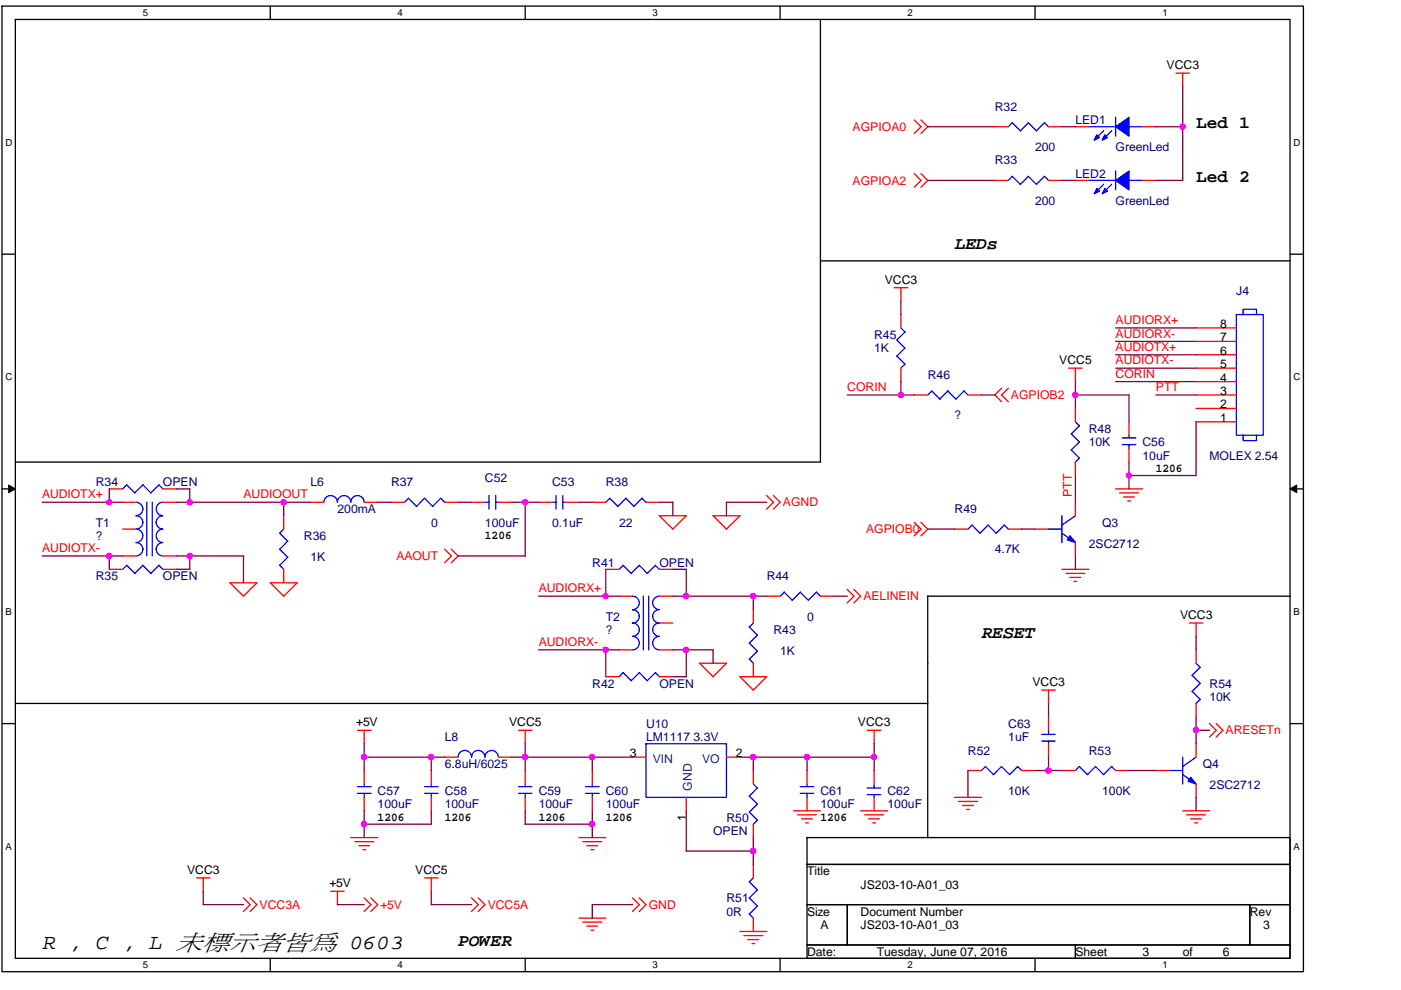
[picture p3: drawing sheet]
<svg xmlns="http://www.w3.org/2000/svg" width="297mm" height="210mm" viewBox="0 0 297 210" stroke-linecap="round" stroke-linejoin="round" font-family="sans-serif">
<defs><g id="words">
<text font-size="4.6" x="9" y="201.2">R , C , L 未標示者皆為 0603</text>
<g font-size="3.7">
<text x="253.6" y="27.2">Led 1</text>
<text x="253.6" y="38.5">Led 2</text>
<text x="202.4" y="52.8">LEDs</text>
<text x="208.1" y="135.3">RESET</text>
<text x="97.1" y="200.7">POWER</text>
</g>
<g font-size="2.6">
<text x="247.4" y="14.7">VCC3</text>
<text x="187.6" y="60.2">VCC3</text>
<text x="258.7" y="69.5">8</text>
<text x="224.6" y="77.3">VCC5</text>
<text x="258.7" y="75.2">6</text>
<text x="258.7" y="72.4">7</text>
<text x="258.7" y="83.8">3</text>
<text x="258.7" y="80.9">4</text>
<text x="258.7" y="78.1">5</text>
<text x="258.7" y="89.5">1</text>
<text x="258.7" y="86.6">2</text>
<text x="245.1" y="100.1">1206</text>
<text x="102.8" y="114.4">1206</text>
<text x="250.2" y="131.3">VCC3</text>
<text x="218.9" y="145.5">VCC3</text>
<text x="75.5" y="154.1">+5V</text>
<text x="107.9" y="154.1">VCC5</text>
<text x="181.9" y="154.1">VCC3</text>
<text x="133.5" y="160.6">3</text>
<text x="156" y="160.6">2</text>
<text x="80.1" y="174.1">1206</text>
<text x="94.3" y="174.1">1206</text>
<text x="114.2" y="174.1">1206</text>
<text x="128.4" y="174.1">1206</text>
<text x="145.5" y="174.1" transform="rotate(-90 145.5 174.1)">1</text>
<text x="173.9" y="174.1">1206</text>
<text x="39.7" y="185.4">VCC3</text>
<text x="88" y="185.4">VCC5</text>
<text x="171.1" y="185.7">Title</text>
<text x="69.8" y="188.2">+5V</text>
<text x="182.5" y="188.5">JS203-10-A01_03</text>
<text x="171.1" y="194.2">Size</text>
<text x="173.9" y="197">A</text>
<text x="182.5" y="194.2">Document Number</text>
<text x="182.5" y="197">JS203-10-A01_03</text>
<text x="265" y="194.2">Rev</text>
<text x="267.8" y="197">3</text>
<text x="171.1" y="202.7">Date:</text>
<text x="185.9" y="202.7">Tuesday, June 07, 2016</text>
<text x="228" y="202.7">Sheet</text>
<text x="242.2" y="202.7">3</text>
<text x="250.8" y="202.7">of</text>
<text x="259.3" y="202.7">6</text>
</g>
<g font-size="2.6" fill="#000080">
<text x="210.9" y="23.5">R32</text>
<text x="228" y="26.4">LED1</text>
<text x="210.9" y="34.9">R33</text>
<text x="219.5" y="32">200</text>
<text x="236.5" y="32">GreenLed</text>
<text x="228" y="37.7">LED2</text>
<text x="219.5" y="43.4">200</text>
<text x="236.5" y="43.4">GreenLed</text>
<text x="262.1" y="62.5">J4</text>
<text x="185.3" y="71.9">R45</text>
<text x="185.3" y="74.7">1K</text>
<text x="196.7" y="80.4">R46</text>
<text x="202.4" y="88.9">?</text>
<text x="230.8" y="91.8">R48</text>
<text x="230.8" y="94.6">10K</text>
<text x="242.2" y="94.6">C56</text>
<text x="242.2" y="97.5">10uF</text>
<text x="256.5" y="97.5">MOLEX 2.54</text>
<text x="20.3" y="103.2">R34</text>
<text x="34.5" y="103.2">OPEN</text>
<text x="65.8" y="103.2">L6</text>
<text x="82.9" y="103.2">R37</text>
<text x="102.8" y="102.3">C52</text>
<text x="117" y="103.2">C53</text>
<text x="128.4" y="103.2">R38</text>
<text x="20.3" y="111.7">T1</text>
<text x="71.5" y="108.8">200mA</text>
<text x="91.4" y="111.7">0</text>
<text x="102.8" y="111.7">100uF</text>
<text x="117" y="111.7">0.1uF</text>
<text x="131.3" y="111.7">22</text>
<text x="202.4" y="108.8">R49</text>
<text x="233.7" y="111.7">Q3</text>
<text x="20.3" y="114.5">?</text>
<text x="64.4" y="114.5">R36</text>
<text x="65.8" y="119.1">1K</text>
<text x="210.9" y="117.4">4.7K</text>
<text x="230.8" y="116.2">2SC2712</text>
<text x="20.3" y="123.1">R35</text>
<text x="34.5" y="123.1">OPEN</text>
<text x="125.6" y="120.2">R41</text>
<text x="139.8" y="120.2">OPEN</text>
<text x="162.6" y="123.1">R44</text>
<text x="128.4" y="131.6">T2</text>
<text x="171.1" y="131.6">0</text>
<text x="128.4" y="134.5">?</text>
<text x="164" y="134.5">R43</text>
<text x="165.4" y="139">1K</text>
<text x="125.6" y="145.8">R42</text>
<text x="139.8" y="145.8">OPEN</text>
<text x="256.5" y="145.8">R54</text>
<text x="256.5" y="148.7">10K</text>
<text x="137" y="154.4">U10</text>
<text x="213.8" y="154.4">C63</text>
<text x="94.3" y="157.2">L8</text>
<text x="137" y="157.2">LM1117 3.3V</text>
<text x="205.2" y="160.1">R52</text>
<text x="213.8" y="157.2">1uF</text>
<text x="230.8" y="160.1">R53</text>
<text x="94.3" y="162.9">6.8uH/6025</text>
<text x="255" y="162.9">Q4</text>
<text x="256.5" y="167.4">2SC2712</text>
<text x="80.1" y="168.6">C57</text>
<text x="80.1" y="171.4">100uF</text>
<text x="94.3" y="168.6">C58</text>
<text x="94.3" y="171.4">100uF</text>
<text x="114.2" y="168.6">C59</text>
<text x="114.2" y="171.4">100uF</text>
<text x="128.4" y="168.6">C60</text>
<text x="128.4" y="171.4">100uF</text>
<text x="173.9" y="168.6">C61</text>
<text x="173.9" y="171.4">100uF</text>
<text x="188.2" y="168.6">C62</text>
<text x="188.2" y="171.4">100uF</text>
<text x="213.8" y="168.6">10K</text>
<text x="233.7" y="168.6">100K</text>
<text x="151.2" y="177.1">OPEN</text>
<text x="154" y="174.3">R50</text>
<text x="154" y="191.3">R51</text>
<text x="154" y="194.2">0R</text>
</g>
<g font-size="2.6" fill="#f00">
<text x="180.8" y="27.8">AGPIOA0</text>
<text x="180.8" y="39.2">AGPIOA2</text>
<text x="236.5" y="68.7">AUDIORX+</text>
<text x="236.5" y="71.6">AUDIORX-</text>
<text x="236.5" y="74.4">AUDIOTX+</text>
<text x="236.5" y="77.3">AUDIOTX-</text>
<text x="179.6" y="83">CORIN</text>
<text x="236.5" y="80.1">CORIN</text>
<text x="245.1" y="83">PTT</text>
<text x="214.3" y="84.7">AGPIOB2</text>
<text x="8.9" y="105.7">AUDIOTX+</text>
<text x="51.6" y="105.7">AUDIOOUT</text>
<text x="166" y="107.4">AGND</text>
<text x="227.2" y="105.4" transform="rotate(-90 227.2 105.4)">PTT</text>
<text x="183.6" y="113.1">AGPIOB0</text>
<text x="8.9" y="117.1">AUDIOTX-</text>
<text x="84" y="118.8">AAOUT</text>
<text x="114.2" y="125.6">AUDIORX+</text>
<text x="183" y="127.3">AELINEIN</text>
<text x="114.2" y="137">AUDIORX-</text>
<text x="259.9" y="155.8">ARESETn</text>
<text x="55" y="192.8">VCC3A</text>
<text x="80.6" y="192.8">+5V</text>
<text x="103.4" y="192.8">VCC5A</text>
<text x="137.5" y="192.8">GND</text>
</g>
<g font-size="2.6" fill="#004080">
<text x="138.4" y="161.8">VIN</text>
<text x="148.9" y="161.8">VO</text>
<text x="146.7" y="167.7" transform="rotate(-90 146.7 167.7)">GND</text>
</g>
<g font-size="2">
<text x="30.3" y="3.4">5</text>
<text x="84.3" y="3.4">4</text>
<text x="138.4" y="3.4">3</text>
<text x="192.4" y="3.4">2</text>
<text x="246.5" y="3.4">1</text>
<text x="1.1" y="30.9">D</text>
<text x="274.2" y="30.9">D</text>
<text x="1.1" y="80.6">C</text>
<text x="274.2" y="80.6">C</text>
<text x="1.1" y="130.4">B</text>
<text x="274.2" y="130.4">B</text>
<text x="1.1" y="180.2">A</text>
<text x="274.2" y="180.2">A</text>
<text x="30.3" y="205.4">5</text>
<text x="84.3" y="205.4">4</text>
<text x="138.4" y="205.4">3</text>
<text x="192.4" y="205.4">2</text>
<text x="246.5" y="205.4">1</text>
</g>
</g></defs>
<path d="M.4 1.3h275.9v204.8h-275.9zM3.3 4.1h270.2v199.2h-270.2z" fill="none" stroke="#000" stroke-width=".28"/>
<g fill="#fff">
<path d="M30.3 1.6h1.1v2.3h-1.1z"/>
<path d="M30.3 203.5h1.1v2.3h-1.1z"/>
</g>
<path d="M57.3 1.3v2.8M57.3 203.3v2.8" fill="none" stroke="#000" stroke-width=".28"/>
<g fill="#fff">
<path d="M84.3 1.6h1.1v2.3h-1.1z"/>
<path d="M84.3 203.5h1.1v2.3h-1.1z"/>
</g>
<path d="M111.4 1.3v2.8M111.4 203.3v2.8" fill="none" stroke="#000" stroke-width=".28"/>
<g fill="#fff">
<path d="M138.4 1.6h1.1v2.3h-1.1z"/>
<path d="M138.4 203.5h1.1v2.3h-1.1z"/>
</g>
<path d="M165.4 1.3v2.8M165.4 203.3v2.8" fill="none" stroke="#000" stroke-width=".28"/>
<g fill="#fff">
<path d="M192.4 1.6h1.1v2.3h-1.1z"/>
<path d="M192.4 203.5h1.1v2.3h-1.1z"/>
</g>
<path d="M219.5 1.3v2.8M219.5 203.3v2.8" fill="none" stroke="#000" stroke-width=".28"/>
<g fill="#fff">
<path d="M246.5 1.6h1.1v2.3h-1.1z"/>
<path d="M246.5 203.5h1.1v2.3h-1.1z"/>
<path d="M1.1 29h1.5v2.3h-1.5z"/>
<path d="M274.2 29h1.5v2.3h-1.5z"/>
<path d="M1.1 78.8h1.5v2.3h-1.5z"/>
<path d="M274.2 78.8h1.5v2.3h-1.5z"/>
</g>
<path d="M.4 53.9h2.9M273.5 53.9h2.8" fill="none" stroke="#000" stroke-width=".28"/>
<g fill="#fff">
<path d="M1.1 128.6h1.4v2.3h-1.4z"/>
<path d="M274.2 128.6h1.4v2.3h-1.4z"/>
</g>
<path d="M.4 103.7h2.9M273.5 103.7h2.8" fill="none" stroke="#000" stroke-width=".28"/>
<path d="M1.8 102.9l1.5 .8-1.5 .8zM273.5 103.7l1.4-.8v1.6z" fill="#000" stroke="#000" stroke-width=".21"/>
<g fill="#fff">
<path d="M1.1 178.4h1.4v2.3h-1.4z"/>
<path d="M274.2 178.4h1.4v2.3h-1.4z"/>
</g>
<g fill="none" stroke="#000" stroke-width=".28">
<path d="M173.9 4.1l.1 93.9h-170.7M173.9 55.3h99.6M196.7 126.4v51.3M196.7 126.4h76.8M.4 153.5h2.9M3.3 149.2h193.4M273.5 153.5h2.8M171.1 177.7h102.4v5.6h-102.4zM171.1 183.3h102.4v8.6h-102.4zM171.1 191.9h8.5v8.5h-8.5zM179.6 191.9h85.4v8.5h-85.4zM265 191.9h8.5v8.5h-8.5z"/>
<path d="M171.1 200.4h56.9v2.9h-56.9zM228 200.4h45.5v2.9h-45.5z"/>
</g>
<g fill="none" stroke="#f00" stroke-width=".28">
<path d="M249.3 15.5h2.9M250.8 15.5v2.9M193.8 25.4l1.5 1.5-1.5 1.4M193.8 36.8l1.5 1.5-1.5 1.4M195.3 25.4l1.4 1.5-1.4 1.4M195.3 36.8l1.4 1.5-1.4 1.4M210.9 26.9h2.9M210.9 38.3h2.9M222.3 26.9h2.8M222.3 38.3h2.8M228 26.9h2.8M228 38.3h2.8"/>
<path d="M242.2 26.9h2.9M242.2 38.3h2.9M189.6 61h2.9M191 66.7v2.9M191 78.1v2.8M191 61v2.9M226.6 78.1h2.8M228 78.1v2.9M253.6 78.1h8.5M253.6 75.2h8.5M253.6 72.4h8.5M253.6 69.6h8.5"/>
<path d="M193.9 83.8h2.8M205.2 83.8h2.9M212.4 82.3l-1.5 1.5 1.5 1.4M213.8 82.3l-1.5 1.5 1.5 1.4M228 86.6v2.9M228 98v2.9M239.4 89.5v2.8M239.4 95.2v2.8M253.6 89.5h8.5M253.6 86.6h8.5M253.6 83.8h8.5M253.6 80.9h8.5"/>
<path d="M23.2 103.7h2.8M26 112.2h2.9M26 106.5h2.9M26 117.9h2.9M34.5 103.7h2.9M34.5 106.5h2.9M34.5 117.9h2.9M60.2 109.4v2.8M65.8 106.5h2.9M77.2 106.5h2.9M82.9 106.5h2.9M94.3 116.5l1.4 1.4-1.4 1.5"/>
<path d="M94.3 106.5h2.8M95.7 116.5l1.4 1.4-1.4 1.5M100 106.5h2.8M105.7 106.5h2.8M114.2 106.5h2.8M119.9 106.5h2.8M125.6 106.5h2.8M137 106.5h2.8M139.8 109.4l2.9 2.8M139.8 109.4h5.7l-2.9 2.8M151.2 109.4l2.8 2.8M151.2 109.4h5.7l-2.9 2.8"/>
<path d="M162.5 105.1l1.5 1.4-1.5 1.5M164 105.1l1.4 1.4-1.4 1.5M193.8 110.8l1.5 1.4-1.5 1.5M195.3 110.8l1.4 1.4-1.4 1.5M202.4 112.2h2.8M213.8 112.2h2.8M219.5 112.2h2.8M228 106.5v2.9M228 115.1v2.8M236.5 103.7h5.7M237.4 104.5h4M238.2 105.4h2.3"/>
<path d="M239.1 106.3h.6M23.2 120.8h2.8M34.5 120.8h2.9M54.5 123.6l-2.9 2.8-2.8-2.8h5.7M60.2 120.8v2.8M63 123.6l-2.9 2.9M63 123.6h-5.7l2.9 2.8M128.4 120.8h2.9M131.3 137.8h2.8M131.3 126.4h2.8M139.8 132.1h2.9M139.8 137.8h2.9"/>
<path d="M139.8 126.4h2.9M139.8 120.8h2.9M159.7 129.3v2.8M162.6 126.4h2.8M173.9 126.4h2.9M179.6 125l1.5 1.4-1.5 1.5M181 125l1.5 1.4-1.5 1.5M225.1 120.8h5.8M226 121.6h4M226.8 122.5h2.3M227.7 123.3h.6M252.2 132.1h2.8"/>
<path d="M253.6 132.1v2.9M253.6 137.8v2.9M75.8 154.9h2.9M77.2 154.9v2.9M109.9 154.9h2.9M111.4 154.9v2.9M128.4 143.5h2.9M139.8 143.5h2.9M148.3 140.7h5.7l-2.8 2.9zM156.9 143.5l2.8 2.9M156.9 143.5h5.7l-2.9 2.9M159.7 140.7v2.8"/>
<path d="M183.9 154.9h2.9M185.3 154.9v2.9M220.9 146.4h2.8M222.3 146.4v2.8M222.3 152.1v2.8M222.3 157.8v2.8M253.6 149.2v2.9M253.6 157.8v2.8M256.4 153.5l1.5 1.4-1.5 1.4M257.8 153.5l1.5 1.4-1.5 1.4M74.4 177.7h5.7M75.2 178.5h4"/>
<path d="M76.1 179.4h2.3M77.2 163.4v2.9M77.2 169.1v2.9M91.4 163.4v2.9M91.4 169.1v2.9M94.3 160.6h2.8M105.7 160.6h2.8M111.4 163.4v2.9M111.4 169.1v2.9M122.7 177.7h5.8M123.6 178.5h4M124.4 179.4h2.3"/>
<path d="M125.6 163.4v2.9M125.6 169.1v2.9M134.1 160.6h2.9M145.5 169.1v2.9M154 160.6h2.9M159.7 163.4v2.9M159.7 174.8v2.9M168.3 172h5.7M169.1 172.8h4M169.9 173.7h2.3M170.8 174.5h.6M171.1 163.4v2.9"/>
<path d="M171.1 169.1v2.9M182.5 172h5.7M183.3 172.8h4M184.2 173.7h2.3M185 174.5h.6M185.3 163.4v2.9M185.3 169.1v2.9M202.4 169.1h5.7M203.2 170h4M204.1 170.8h2.3M205 171.7h.5M205.2 163.4h2.9"/>
<path d="M216.6 163.4h2.9M225.1 163.4h2.9M236.5 163.4h2.9M245.1 163.4h2.8M250.8 172h5.7M251.6 172.8h4M252.4 173.7h2.3M253.3 174.5h.6M253.6 166.3v2.8M41.7 186.2h2.8M43.1 186.2v2.9M51.6 190.4l1.4 1.5-1.4 1.4"/>
<path d="M53 190.4l1.5 1.5-1.5 1.4M70.1 189h2.9M71.5 189v2.9M76.9 180.2h.6M77.2 190.4l1.5 1.5-1.5 1.4M78.6 190.4l1.5 1.5-1.5 1.4M90 186.2h2.9M91.4 186.2v2.9M100 190.4l1.4 1.5-1.4 1.4M101.4 190.4l1.4 1.5-1.4 1.4M122.7 194.7h5.8M123.6 195.6h4"/>
<path d="M124.4 196.4h2.3M125.3 180.2h.6M125.3 197.3h.6M134.1 190.4l1.4 1.5-1.4 1.4M135.5 190.4l1.5 1.5-1.5 1.4M156.9 197.6h5.7M157.7 198.4h4M158.6 199.3h2.3M159.7 183.3v2.9M159.7 194.7v2.9M159.4 200.1h.6"/>
</g>
<g fill="none" stroke="#00f" stroke-width=".28">
<path d="M214.6 37.4l-.8 .9M214.6 26l-.8 .9M218 26l1.8 1.8 1.7-1.8 .8 .9M218.1 37.4l-1.7 1.7-1.8-1.7M218.1 26l-1.7 1.8-1.8-1.8M221.4 37.4l.9 .9M221.5 37.4l-1.7 1.7-1.8-1.7M230.8 26.9h5.7M230.8 38.3h5.7M234 27.7l-1.7 1.7M234 39.1l-1.7 1.7M235.7 27.7l-1.7 1.7"/>
<path d="M235.7 39.1l-1.7 1.7M236.5 24.9v4M236.5 36.3v4M239.3 26.9h2.9M239.3 38.3h2.9M190.2 72.1l1.7 1.8-1.8 1.6M190.2 75.5l1.7 1.8M191 69.6l.9 .8-1.8 1.7M191.9 77.2l-.9 .9M262.1 66.7h5.7v25.6h-5.7zM263.6 66.7v-1.1h2.8v1.1M197.6 82.9l1.7 1.8"/>
<path d="M197.6 82.9l-.9 .9M201 82.9l-1.7 1.7M204.4 82.9l.8 .9M204.4 82.9l-1.7 1.8-1.7-1.8M227.1 92l1.8 1.8-1.8 1.7 1.8 1.7-.9 .8M228 89.5l.9 .8-1.8 1.8M238 94.3h2.8M238 92.9h2.8M239.4 92.3v.6M239.4 94.3v.9M263.6 92.3v1.2h2.8v-1.2M26 103.7l.9-.9 1.7 1.8"/>
<path d="M28.8 106.5a1.43 1.43 0 0 1 1.5 1.5 1.43 1.43 0 0 1-1.5 1.4 1.43 1.43 0 0 1 1.5 1.4 1.43 1.43 0 0 1-1.5 1.4 1.43 1.43 0 0 1 1.5 1.5 1.43 1.43 0 0 1-1.5 1.4 1.43 1.43 0 0 1 1.5 1.4 1.43 1.43 0 0 1-1.5 1.4M30.3 119.9l1.7 1.7M30.3 102.8l1.7 1.8M30.3 119.9l-1.7 1.7-1.7-1.7-.9 .9M30.3 102.8l-1.7 1.7M31.1 106.5v11.4M32.3 106.5v11.4M34.5 106.5a1.43 1.43 0 0 0-1.4 1.5 1.43 1.43 0 0 0 1.4 1.4 1.39 1.39 0 0 0-1.4 1.4 1.43 1.43 0 0 0 1.4 1.4 1.43 1.43 0 0 0-1.4 1.5 1.43 1.43 0 0 0 1.4 1.4 1.39 1.39 0 0 0-1.4 1.4 1.43 1.43 0 0 0 1.4 1.4M34.6 103.7l-.9-.9-1.7 1.7M59.3 119.9l.9 .9M59.3 116.5l1.7 1.7M59.3 113.1l1.7 1.7"/>
<path d="M60.2 112.2l-.9 .9M61 118.2l-1.7 1.7M61 114.8l-1.7 1.7M77.2 106.5a1.43 1.43 0 0 0-1.4-1.4 1.4 1.4 0 0 0-1.4 1.4 1.43 1.43 0 0 0-1.5-1.4 1.4 1.4 0 0 0-1.4 1.4 1.43 1.43 0 0 0-1.4-1.4 1.43 1.43 0 0 0-1.4 1.4M86.6 105.7l1.7 1.7M86.6 105.7l-.8 .8M90 105.7l1.8 1.7M90 105.7l-1.7 1.7M93.4 105.7l.9 .9M93.4 105.7l-1.7 1.7M102.8 106.5h.9M103.7 105.1v2.9"/>
<path d="M105.1 106.5h.6M105.1 105.1v2.9M117 106.5h.9M117.9 105.1v2.9M119.3 106.5h.6M119.3 105.1v2.9M129.3 105.7l1.7 1.7M129.3 105.7l-.9 .8M132.7 105.7l1.7 1.7M132.7 105.7l-1.7 1.7M135.5 119.9l1.8 1.7M135.6 119.9l-1.7 1.7-1.8-1.7-.8 .9"/>
<path d="M136.1 105.7l.9 .9M136.1 105.7l-1.7 1.7M206.1 111.4l1.7 1.7M206.1 111.4l-.9 .8M213.8 112.2l-.9-.8-1.7 1.7-1.7-1.7-1.7 1.7M222.3 112.2h2.8M225.1 113.1l2.9 2M225.1 109.4v5.7M228 109.4l-2.9 2M34.6 120.8l-.9-.9-1.7 1.7M134.1 126.4a1.43 1.43 0 0 1 1.4 1.5 1.43 1.43 0 0 1-1.4 1.4 1.43 1.43 0 0 1 1.4 1.4 1.44 1.44 0 0 1-1.4 1.4 1.43 1.43 0 0 1 1.4 1.4 1.44 1.44 0 0 1-1.4 1.5 1.43 1.43 0 0 1 1.4 1.4 1.43 1.43 0 0 1-1.4 1.4M136.4 126.4v11.4"/>
<path d="M137.5 126.4v11.5M139.8 126.4a1.43 1.43 0 0 0-1.4 1.5 1.43 1.43 0 0 0 1.4 1.4 1.38 1.38 0 0 0-1.4 1.4 1.43 1.43 0 0 0 1.4 1.4 1.38 1.38 0 0 0-1.4 1.4v.1a1.43 1.43 0 0 0 1.4 1.4 1.43 1.43 0 0 0-1.4 1.4 1.43 1.43 0 0 0 1.4 1.4M139.8 120.8l-.8-.9-1.8 1.7M158.9 136.4l1.7 1.7M159.7 132.1l-.8 .9 1.7 1.7M160.6 138.1l-1.7 1.7 .8 .9M160.6 134.7l-1.7 1.7M166.3 125.6l-.9 .8M169.7 125.6l1.7 1.7M169.7 125.6l-1.7 1.7-1.7-1.7M173.1 125.6l.9 .9M173.1 125.6l-1.7 1.7"/>
<path d="M132.1 142.6l-.8 .9M135.5 142.7l1.8 1.7M135.6 142.6l-1.7 1.8-1.8-1.7M137 157.8h17v11.3h-17zM139 142.7l.8 .9M139 142.6l-1.8 1.8M220.9 155.8h2.8M220.9 157.2h2.8M222.3 154.9v.9M222.3 157.2v.6M252.7 143.2l1.8 1.8-1.8 1.7 1.8 1.7-.9 .8M253.6 140.7l.9 .9"/>
<path d="M254.5 141.5l-1.8 1.8M75.8 168.3h2.9M75.8 166.9h2.9M77.2 166.3v.6M77.2 168.3v.8M90 168.3h2.9M90 166.9h2.9M91.4 166.3v.6M91.4 168.3v.8M105.7 160.6a1.43 1.43 0 0 0-1.5-1.4 1.38 1.38 0 0 0-1.4 1.4 1.43 1.43 0 0 0-1.4-1.4 1.38 1.38 0 0 0-1.4 1.4 1.43 1.43 0 0 0-1.4-1.4 1.43 1.43 0 0 0-1.5 1.4M109.9 168.3h2.9M109.9 166.9h2.9"/>
<path d="M111.4 166.3v.6M111.4 168.3v.8M124.2 168.3h2.8M124.2 166.9h2.8M125.6 166.3v.6M125.6 168.3v.8M158.9 168.8l1.7 1.8M159.7 166.3l.9 .9M160.6 167.1l-1.7 1.8M160.6 170.5l-1.7 1.8 1.7 1.7M160.6 174l-.9 .8M169.7 168.3h2.8"/>
<path d="M169.7 166.9h2.8M171.1 166.3v.6M171.1 168.3v.8M183.9 167.1h2.9M183.9 168.6h2.9M185.3 166.3v.9M185.3 168.5v.6M208.1 163.4l.9-.8 1.7 1.7M210.6 164.3l1.8-1.7 1.7 1.7M216.6 163.4l-.8-.8-1.7 1.7M228 163.4l.9-.8 1.7 1.7 1.7-1.7 1.7 1.7M235.7 162.6l.9 .8"/>
<path d="M235.7 162.6l-1.7 1.7M247.9 163.4h2.9M250.8 164.3l2.8 2M250.8 160.6v5.7M253.6 160.6l-2.9 2M158.9 193.8l.8 .9M159.7 186.2l-.8 .8 1.7 1.8M160.6 192.2l-1.7 1.7M160.6 188.7l-1.7 1.7 1.7 1.8"/>
</g>
<g fill="#00f" stroke="#00f" stroke-width=".28">
<path d="M236.5 26.9l2.9-2v4z" fill-rule="evenodd"/>
<path d="M232.6 28.6l.5 .6-1.1 .5z" fill-rule="evenodd"/>
<path d="M234.2 28.6l.6 .6-1.1 .5z" fill-rule="evenodd"/>
<path d="M226.9 113.6l1.1 1.5-1.7-.6z" fill-rule="evenodd"/>
<path d="M252.5 164.9l1.1 1.4-1.7-.6z" fill-rule="evenodd"/>
<path d="M236.5 38.3l2.9-2v4z" fill-rule="evenodd"/>
<path d="M232.6 40l.5 .5-1.1 .6z" fill-rule="evenodd"/>
<path d="M234.2 40l.6 .5-1.1 .6z" fill-rule="evenodd"/>
</g>
<g fill="none" stroke="#800040" stroke-width=".28">
<path d="M250.8 18.4v19.9h-5.7M196.7 26.9h14.2M196.7 38.3h14.2M225.1 26.9h2.9M225.1 38.3h2.9M245.1 26.9h5.7M191 63.9v2.8M236.5 69.6h17.1M236.5 72.4h17.1M236.5 75.2h17.1M236.5 78.1h17.1M191 80.9v2.9"/>
<path d="M193.9 83.8h-14.3M208.1 83.8h2.8M228 83.8h11.4v5.7M228 80.9v5.8M236.5 80.9h17.1M239.4 98v5.7M245 83.8h8.6M253.6 89.5v11.4M23.2 103.7v2.8M23.2 117.9v2.9M26 106.5h-17M26 117.9h-17"/>
<path d="M37.4 103.7h2.8v2.8M37.4 117.9h14.2v5.7M40.2 117.9v2.9M60.2 106.5v2.9M65.9 106.5h-28.5M80.1 106.5h2.8M97.1 106.5h2.9M108.5 106.5h5.7M111.4 106.5v11.4h-14.3M122.7 106.5h2.9M139.8 106.5h2.9M142.7 106.5v2.9"/>
<path d="M162.6 106.5h-8.6v2.9M196.7 112.2h5.7M216.6 112.2h2.9M228 100.9v5.7M228 117.9v2.9M239.4 100.9h14.2M37.4 120.8h2.8M128.4 120.7v5.7M128.4 137.8v5.8M131.3 126.4h-17.1M131.3 137.8h-17.1M142.6 120.8l2.9-.1v5.7"/>
<path d="M142.7 137.8h8.5M145.5 137.8v5.8l-2.8-.1M151.2 137.8v2.9M159.7 126.4v2.9M162.6 126.4h-19.9M176.8 126.4h2.9M253.6 135v2.9M77.2 157.7v5.7M111.4 157.7v5.7M185.3 157.7v5.7M222.3 149.2v2.9M253.6 152.1v5.7"/>
<path d="M253.6 154.9h2.9M77.2 172v5.7M77.2 160.6h17.1M91.4 160.6v2.8M91.4 172v2.8h-14.2M108.5 160.6h25.6M111.3 174.8h14.3M111.4 172v2.8M125.6 160.6v2.8M125.6 172v5.7M145.5 172v8.5h14.2M156.9 160.6h28.5"/>
<path d="M159.7 160.6v2.8M159.7 177.6v5.8M171.1 160.6v2.8M205.2 163.4v5.7M219.5 163.4h5.7M222.3 160.6v2.8M239.4 163.4h5.7M253.6 169.1v2.9M43.1 189v2.9h8.5M71.5 191.9h5.7M91.4 189v2.9h8.6M134.1 191.9h-8.5v2.9"/>
</g>
<g fill="#f0f" stroke="#f0f" stroke-width=".28">
<circle cx="250.7" cy="26.9" r=".57"/>
<circle cx="77.2" cy="174.8" r=".56"/>
<circle cx="91.4" cy="160.6" r=".56"/>
<circle cx="111.3" cy="160.6" r=".57"/>
<circle cx="125.6" cy="160.6" r=".57"/>
<circle cx="159.7" cy="180.5" r=".57"/>
<circle cx="159.7" cy="160.6" r=".57"/>
<circle cx="171.1" cy="160.6" r=".56"/>
<circle cx="185.3" cy="160.6" r=".56"/>
<circle cx="222.3" cy="163.4" r=".56"/>
<circle cx="253.6" cy="154.9" r=".57"/>
<circle cx="23.2" cy="117.9" r=".57"/>
<circle cx="128.4" cy="126.4" r=".56"/>
<circle cx="128.4" cy="137.8" r=".56"/>
<circle cx="111.3" cy="106.5" r=".56"/>
<circle cx="77.2" cy="160.6" r=".56"/>
<circle cx="125.6" cy="174.8" r=".57"/>
<circle cx="228" cy="83.8" r=".56"/>
<circle cx="239.4" cy="100.8" r=".56"/>
<circle cx="159.7" cy="126.4" r=".57"/>
<circle cx="145.5" cy="126.4" r=".57"/>
<circle cx="40.2" cy="117.9" r=".57"/>
<circle cx="145.5" cy="137.8" r=".57"/>
<circle cx="23.2" cy="106.5" r=".56"/>
<circle cx="40.2" cy="106.5" r=".56"/>
<circle cx="60.1" cy="106.5" r=".56"/>
<circle cx="191" cy="83.8" r=".56"/>
</g>
<use href="#words"/>
</svg>
